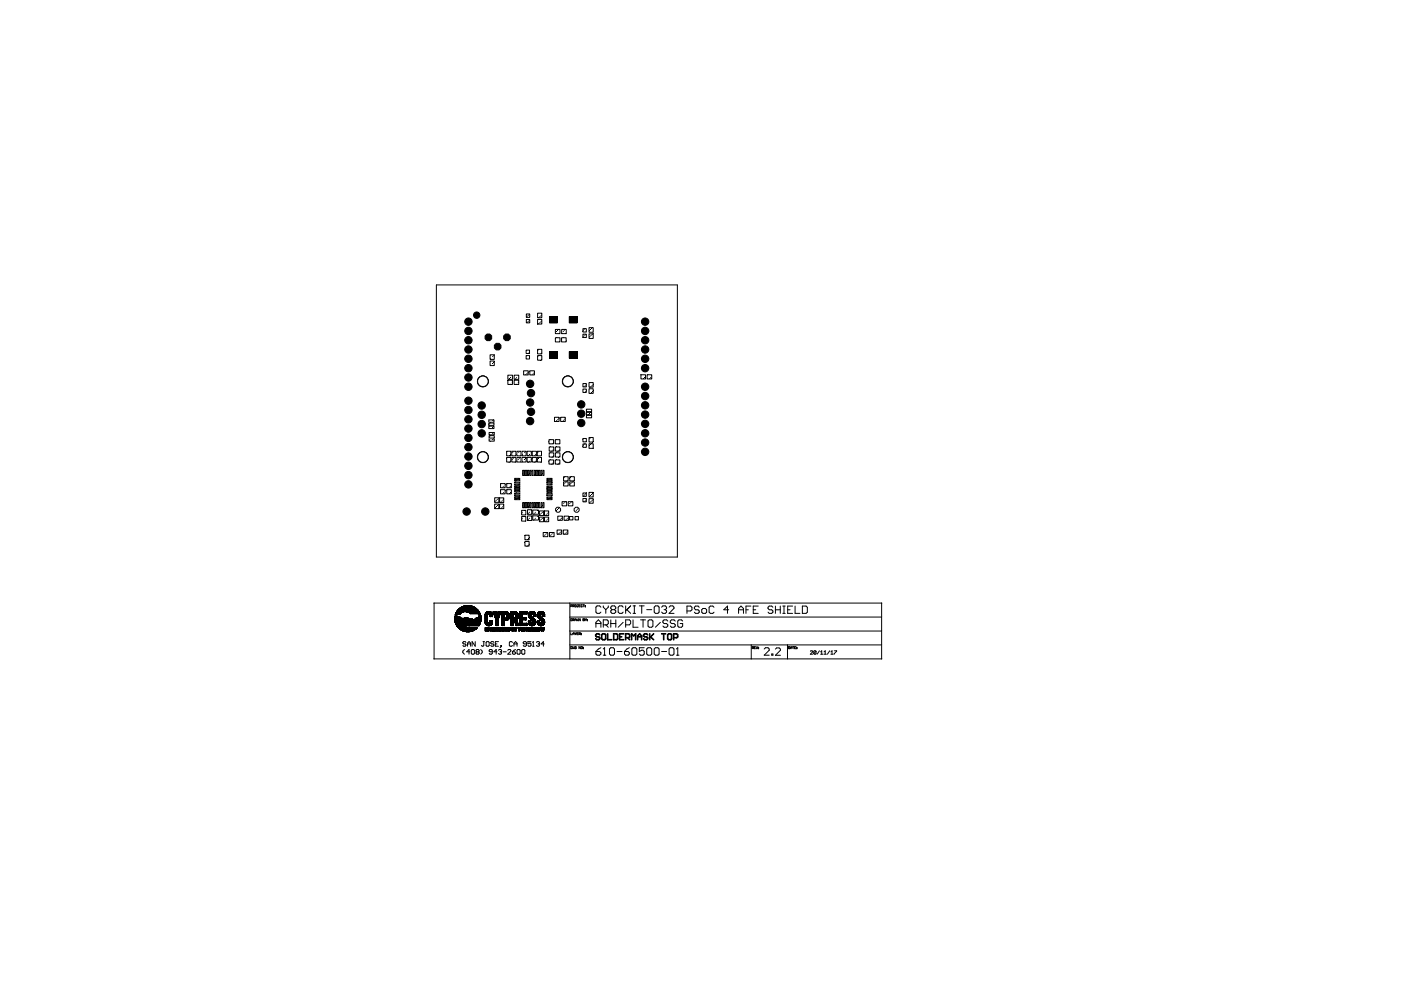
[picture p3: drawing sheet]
<svg xmlns="http://www.w3.org/2000/svg" width="297mm" height="210mm" viewBox="0 0 297 210" stroke-linecap="round" stroke-linejoin="round" font-family="sans-serif">
<g fill="#000" stroke="#000" stroke-width=".21">
<path d="M103.9 75.2h.9v1h-.9zM103.9 76.5h.9v1h-.9zM107.7 79.5h.9v.9h-.9zM109 79.5h1v.9h-1zM111 78.6h1v.9h-1zM111.5 75.4h.8v.7h-.8zM111.5 74.2h.8v.8h-.8zM111.6 67.7h.7v.8h-.7zM111.6 66.6h.7v.7h-.7zM112.3 78.6h1v.9h-1zM114 75.4h.9v1h-.9zM114 74.1h.9v.9h-.9z"/>
<path d="M114 67.7h.9v1h-.9zM114 66.4h.9v1h-.9zM116.5 67.1h1.7v1.4h-1.7zM116.5 74.6h1.7v1.3h-1.7zM117.8 69.8h.9v.9h-.9zM117.8 71.6h.9v.9h-.9zM119.1 71.6h.9v.9h-.9zM119.1 69.8h1v.9h-1zM120.7 67.1h1.6v1.4h-1.6zM120.7 74.6h1.6v1.3h-1.6zM123.6 70.8h.7v.8h-.7zM123.6 69.7h.7v.7h-.7z"/>
<path d="M124.9 70.8h.9v1h-.9zM124.9 69.5h.9v.9h-.9zM135.9 79.5h1v.8h-1zM137.2 79.5h1v.8h-1zM103.6 90.4h1.1v.5h-1.1zM103.6 89.7h1.1v.5h-1.1zM103.6 89h1.1v.5h-1.1zM103.7 93h1.1v.5h-1.1zM103.7 92.4h1.1v.5h-1.1zM103.7 91.7h1.1v.5h-1.1zM107.4 95.7h.9v.9h-.9zM107.4 97h.9v1h-.9z"/>
<path d="M107.7 80.6h.9v.9h-.9zM108.5 95.7h.9v.9h-.9zM108.5 97h.9v1h-.9zM109 80.6h1v.9h-1zM109.6 95.7h.9v.9h-.9zM109.6 97h.9v1h-.9zM110.7 95.7h.8v.9h-.8zM110.7 97h.8v1h-.8zM110.8 99.7h.3v1.1h-.3zM111.2 99.7h.3v1.1h-.3zM111.6 99.7h.2v1.1h-.2zM111.8 95.7h.8v.9h-.8z"/>
<path d="M111.8 97h.8v1h-.8zM112 99.7h.2v1.1h-.2zM112.4 99.7h.2v1.1h-.2zM112.8 99.7h.2v1.1h-.2zM112.8 97h.9v1h-.9zM112.8 95.7h.9v.9h-.9zM113.1 99.7h.3v1.1h-.3zM113.5 99.7h.3v1.1h-.3zM113.9 99.7h.3v1.1h-.3zM113.9 97h.9v1h-.9zM113.9 95.7h.9v.9h-.9zM114.3 99.7h.3v1.1h-.3z"/>
<path d="M114.7 99.7h.3v1.1h-.3zM115.1 99.7h.2v1.1h-.2zM116.4 97.5h1v.9h-1zM116.4 93.2h1v.9h-1zM116.4 96h1v.9h-1zM116.4 94.8h1v.9h-1zM117.6 88.5h.9v.9h-.9zM117.7 97.5h1v.9h-1zM117.7 93.2h1v.9h-1zM117.8 96h.9v.9h-.9zM117.8 94.8h.9v.9h-.9zM118.9 88.5h.9v.9h-.9z"/>
<path d="M123.6 94.1h.7v.7h-.7zM123.6 93h.7v.7h-.7zM123.6 82.5h.7v.7h-.7zM123.6 81.3h.7v.7h-.7zM124.3 88.1h1.1v.5h-1.1zM124.3 87.4h1.1v.5h-1.1zM124.3 86.8h1.1v.5h-1.1zM124.9 94.1h.9v1h-.9zM124.9 92.8h.9v.9h-.9zM124.9 82.4h.9v1h-.9zM124.9 81.1h.9v1h-.9zM104.9 105.5h.9v1h-.9z"/>
<path d="M104.9 106.9h.9v.9h-.9zM105.9 105.6h.9v.9h-.9zM105.9 106.9h.9v.9h-.9zM106.1 103.8h1v.9h-1zM106.1 102.5h1v.9h-1zM107.4 103.8h1v.9h-1zM107.4 102.5h1v.9h-1zM109.1 101.4h1.1v.3h-1.1zM109.1 101.8h1.1v.3h-1.1zM109.1 102.2h1.1v.2h-1.1zM109.1 102.6h1.1v.2h-1.1zM109.1 103h1.1v.2h-1.1z"/>
<path d="M109.1 103.4h1.1v.2h-1.1zM109.1 103.8h1.1v.2h-1.1zM109.1 104.1h1.1v.3h-1.1zM109.1 104.5h1.1v.3h-1.1zM109.1 104.9h1.1v.3h-1.1zM109.1 105.3h1.1v.3h-1.1zM109.1 105.7h1.1v.2h-1.1zM110.6 109.5h.9v1h-.9zM110.6 108.2h.9v1h-.9zM110.8 106.6h.3v1.1h-.3zM111.2 106.6h.3v1.1h-.3zM111.3 114.8h.9v1h-.9z"/>
<path d="M111.3 113.5h.9v.9h-.9zM111.6 106.6h.2v1.1h-.2zM111.8 108.1h.9v1h-.9zM111.8 109.4h.9v1h-.9zM112 106.6h.2v1.1h-.2zM112.4 106.6h.2v1.1h-.2zM112.8 106.6h.2v1.1h-.2zM112.9 108.1h1.3v.9h-1.3zM112.9 109.4h1.3v.9h-1.3zM113.1 106.6h.3v1.1h-.3zM113.5 106.6h.3v1.1h-.3zM113.9 106.6h.3v1.1h-.3z"/>
<path d="M114.3 106.6h.3v1.1h-.3zM114.4 108.3h.9v1h-.9zM114.4 109.6h.9v1h-.9zM114.7 106.6h.3v1.1h-.3zM115.1 106.6h.2v1.1h-.2zM115.2 112.9h.9v.9h-.9zM115.4 108.3h.9v1h-.9zM115.4 109.6h.9v1h-.9zM116 105.7h1.1v.2h-1.1zM116 105.3h1.1v.3h-1.1zM116 104.9h1.1v.3h-1.1zM116 104.5h1.1v.3h-1.1z"/>
<path d="M116 104.1h1.1v.3h-1.1zM116 103.8h1.1v.2h-1.1zM116 103.4h1.1v.2h-1.1zM116 103h1.1v.2h-1.1zM116 102.6h1.1v.2h-1.1zM116 102.2h1.1v.2h-1.1zM116 101.8h1.1v.3h-1.1zM116 101.4h1.1v.3h-1.1zM116.5 112.9h1v.9h-1zM118.1 112.4h1v.9h-1zM118.3 109.4h.9v.9h-.9zM119.2 106.4h.9v.9h-.9z"/>
<path d="M119.4 112.4h1v.9h-1zM119.5 101.1h1v.9h-1zM119.5 102.2h1v.8h-1zM119.6 109.4h1v.9h-1zM120.5 106.4h1v.9h-1zM120.8 109.5h.7v.7h-.7zM120.8 101.1h1v.9h-1zM120.8 102.2h1v.8h-1zM121.9 109.5h.7v.7h-.7zM123.6 104.5h.7v.7h-.7zM123.6 105.7h.7v.7h-.7zM124.9 104.4h.9v1h-.9z"/>
<path d="M124.9 105.7h.9v1h-.9zM126.2 135.4l.4 .3zM126.5 134.3l.1 .1-.3 .3zM126.3 134.5v.4zM126.4 134.4h.6zM126.4 135.6l.6 .1zM126.2 134.8l.4 .2zM126.9 134.4l.3 .2zM126.4 135h.6zM127.1 135.4h.1l-.3 .3zM126.9 135l.3 .2zM127.1 135.2h.1v.3z"/>
<path d="M127.8 134.3v.1l-.2 .3zM127.6 134.5v1zM127.7 134.4h.6zM127.5 135.4l.3 .3zM128.1 134.4l.4 .2zM127.7 135.6l.6 .1zM128.4 134.6h.1l-.1 .9zM128.4 135.4h.1l-.3 .3zM128.8 134.4h.1v1.3zM128.8 135.6l1 .1zM130 134.4h.8zM130 134.4h.2l-.1 1.3z"/>
<path d="M130.7 134.4l.3 .2zM130 135.6l.8 .1zM130.9 134.6h.1v.9zM130.9 135.4h.1l-.3 .3zM131.3 134.4h1zM131.3 134.4h.1v1.3zM131.3 135h.6zM131.3 135.6l1 .1zM132.6 134.4h.1v1.3zM132.6 135.2h.7zM132.6 134.4h.7zM133.2 135.2l.4-.2-.3 .3z"/>
<path d="M133.2 134.4l.4 .2zM133.4 134.6h.2l-.1 .5zM133 135.2l.6 .5zM133.9 134.4h.1l-.1 1.3zM133.9 134.4l.5 .4zM134.7 134.3l.1 .1-.5 .5zM134.7 134.4h.1v1.3zM135.1 134.8h.2l-.1 .9zM135.6 134.3l.1 .1-.5 .5zM135.1 135h1zM135.6 134.4l.5 .4zM136 134.8h.1v.9z"/>
<path d="M136.4 135.4l.3 .3zM136.4 134.6l.3-.2-.2 .3zM136.4 134.5l.1 .4zM136.6 134.4h.6zM136.6 135.6l.6 .1zM136.4 134.8l.3 .2zM137 134.4l.4 .2zM136.6 135h.6zM137 135.6l.4-.2-.3 .3zM137 135l.4 .2zM137.2 135.2h.2l-.1 .3zM137.7 134.4h.1v1.3z"/>
<path d="M137.7 135.2l.9-.8-.8 .9zM137.9 135l.7 .7zM140.7 134.4h.1l-.1 1.3zM140.2 134.4h1zM141.5 134.6l.3-.2-.2 .3zM141.5 134.6h.1v.9zM141.7 134.4h.6zM141.5 135.4l.3 .3zM142.1 134.4l.4 .2zM141.7 135.6l.6 .1zM142.3 134.6h.2l-.1 .9zM142.4 135.4h.1l-.3 .3z"/>
<path d="M142.8 134.4h.1v1.3zM142.8 135.2h.7zM142.8 134.4h.7zM143.4 135.2l.3-.2-.2 .3zM143.4 134.4l.3 .2zM143.6 134.6h.1v.5z"/>
<circle cx="103.5" cy="71.5" r=".76"/>
<circle cx="105.5" cy="73.5" r=".76"/>
<circle cx="107.5" cy="71.5" r=".76"/>
<circle cx="118.3" cy="108.1" r=".57"/>
<circle cx="122.3" cy="108.1" r=".57"/>
</g>
<g fill="#000" stroke="#000" stroke-width=".21">
<circle cx="99.3" cy="74.1" r=".78"/>
<circle cx="99.3" cy="76.1" r=".78"/>
<circle cx="99.3" cy="72.1" r=".78"/>
<circle cx="99.3" cy="78.1" r=".78"/>
<circle cx="99.3" cy="68.2" r=".78"/>
<circle cx="99.3" cy="70.2" r=".78"/>
<circle cx="101.1" cy="66.8" r=".68"/>
<circle cx="136.8" cy="70.2" r=".78"/>
<circle cx="136.8" cy="78.1" r=".78"/>
<circle cx="136.8" cy="76.1" r=".78"/>
<circle cx="136.8" cy="68.2" r=".78"/>
<circle cx="136.8" cy="74.1" r=".78"/>
<circle cx="136.8" cy="72.1" r=".78"/>
<circle cx="99.3" cy="85" r=".78"/>
<circle cx="99.3" cy="86.9" r=".78"/>
<circle cx="99.3" cy="80" r=".78"/>
<circle cx="99.3" cy="92.8" r=".78"/>
<circle cx="99.3" cy="88.9" r=".78"/>
<circle cx="99.3" cy="94.8" r=".78"/>
<circle cx="99.3" cy="96.8" r=".78"/>
<circle cx="99.3" cy="90.9" r=".78"/>
<circle cx="99.3" cy="98.8" r=".78"/>
<circle cx="99.3" cy="82" r=".78"/>
<circle cx="102.1" cy="89.9" r=".78"/>
<circle cx="102.1" cy="86" r=".78"/>
<circle cx="102.1" cy="87.9" r=".78"/>
<circle cx="102.1" cy="91.9" r=".78"/>
<circle cx="102.4" cy="80.9" r="1.16"/>
<circle cx="102.4" cy="96.9" r="1.16"/>
<circle cx="112.4" cy="85.3" r=".78"/>
<circle cx="112.4" cy="89.3" r=".78"/>
<circle cx="112.4" cy="81.4" r=".78"/>
<circle cx="112.6" cy="87.3" r=".78"/>
<circle cx="112.6" cy="83.4" r=".78"/>
<circle cx="120.4" cy="80.9" r="1.16"/>
<circle cx="120.4" cy="96.9" r="1.16"/>
<circle cx="123.2" cy="85.7" r=".78"/>
<circle cx="123.2" cy="87.7" r=".78"/>
<circle cx="123.2" cy="89.7" r=".78"/>
<circle cx="136.8" cy="89.9" r=".78"/>
<circle cx="136.8" cy="87.9" r=".78"/>
<circle cx="136.8" cy="95.8" r=".78"/>
<circle cx="136.8" cy="82" r=".78"/>
<circle cx="136.8" cy="85.9" r=".78"/>
<circle cx="136.8" cy="91.9" r=".78"/>
<circle cx="136.8" cy="93.8" r=".78"/>
<circle cx="136.8" cy="84" r=".78"/>
<circle cx="98.9" cy="108.5" r=".78"/>
<circle cx="99.3" cy="102.7" r=".78"/>
<circle cx="99.3" cy="100.7" r=".78"/>
<circle cx="102.9" cy="108.5" r=".78"/>
</g>
<g fill="none" stroke="#000" stroke-width=".21">
<path d="M92.5 60.4h51.1v57.7h-51.1z"/>
<circle cx="120.4" cy="96.9" r="1.12"/>
</g>
<circle cx="120.4" cy="96.9" r="1.12" fill="#fff" stroke="#000" stroke-width=".21"/>
<circle cx="120.4" cy="80.9" r="1.12" fill="none" stroke="#000" stroke-width=".21"/>
<circle cx="120.4" cy="80.9" r="1.12" fill="#fff" stroke="#000" stroke-width=".21"/>
<circle cx="102.4" cy="80.9" r="1.12" fill="none" stroke="#000" stroke-width=".21"/>
<circle cx="102.4" cy="80.9" r="1.12" fill="#fff" stroke="#000" stroke-width=".21"/>
<circle cx="102.4" cy="96.9" r="1.12" fill="none" stroke="#000" stroke-width=".21"/>
<circle cx="102.4" cy="96.9" r="1.12" fill="#fff" stroke="#000" stroke-width=".21"/>
<g fill="none" stroke="#000" stroke-width=".21">
<path d="M92 127.9h95l-.1 11.8h-94.9zM96.4 131.3h2.9M96.4 131.4l3 .1M96.4 131.2h2.4M96.4 131.1h2.4M96.4 131.1h2.8M96.4 131h1.3M96.4 131.1h.1M96.4 131h.1M96.4 131.6h3.1M96.4 130.8h1.1v.2M96.4 130.8h.1"/>
<path d="M96.4 131.6l.1 .2M96.4 130.8v.2M96.5 131.6h3.1M96.5 131.7h3.1M96.5 130.7h.5M96.5 131.7h.1M96.5 130.7v.1M96.5 131.7h3.2M96.5 131.8h3.2M96.5 131.8h.1M96.5 130.7l-.1 .1M96.5 131.7v.1"/>
<path d="M96.5 131.8v.1M96.5 131.9h3M96.5 130.4h.4M96.5 131.9l.1 .2M96.5 132h3M96.5 130.3h.4M96.5 130.3v.1M96.5 130.4h.1M96.6 132.1h2.8M96.6 130.2h1M96.6 132.1v.2M96.6 130.3h-.1"/>
<path d="M96.6 130.2v.1M96.6 130.2l-.1 .1M96.6 132.1l.1 .3M96.6 132.2h2.7M96.6 132.2h.1M96.6 130.2h.1M96.6 130.1h1v.2h-1M96.6 130.1h.6M96.6 130.1v.1M96.6 132.3h2.7M96.6 132.3l.1 .1M96.7 132.3h2.5"/>
<path d="M96.7 130h.5M96.7 130h.1M96.7 132.3v.1M96.7 130h-.1M96.7 132.4l.1 .1M96.7 132.4h2.5M96.7 132.4v.1M96.7 132.4h2.4M96.7 132.5h.1M96.8 129.8v.1M96.8 132.5h2.3M96.8 132.5v.1"/>
<path d="M96.8 129.8h1.3M96.8 132.6l.1 .2M96.8 129.8l-.2 .4M96.8 132.6h2.2M96.8 132.6l2.2 .1M96.8 129.7h4.8M96.8 129.7v.1M96.8 132.6l.3 .3M96.9 130.3v.1M96.9 129.7l-.1 .2M96.9 132.7h.1M96.9 132.7h1.8"/>
<path d="M96.9 129.6l-.1 .1M96.9 129.6h4.6M96.9 132.8h1.8M96.9 132.8h1.4M96.9 129.6v.1M96.9 132.8l1.4 .1M97 129.5h4.4M97 129.5h.1M97 129.5l-.1 .1M97 130.7l-.6 .1v.8M97 130.7v.1M97 132.9h.1"/>
<path d="M97 129.4h4.3M97 129.4v.1M97.1 129.3l-.2 .3M97.1 129.3h4.2M97.2 129.3h-.1M97.2 129.3l-.2 .1M97.2 130v.1M97.2 129.2h4M97.2 133.1h3.9l-.1 .1M97.3 129.2h3.8M97.3 133.2l3.9-.1h-4l.3 .3M97.3 133.2l.1 .1"/>
<path d="M97.3 133.2h3.7M97.4 133.3h3.6M97.4 129.1h3.6M97.4 129l-.2 .3M97.4 129h3.6M97.4 133.3l.2 .1M97.5 133.3h3.4l-.1 .1M97.5 129h3.4M97.5 130.9h-1M97.5 130.9h-1.1M97.5 133.4h.1M97.6 128.9l-.2 .1"/>
<path d="M97.6 128.9h3.2M97.6 133.4l.2 .2M97.6 128.9h.1M97.7 128.9h3M97.7 133.5h3M97.7 131v.1M97.8 129.9l-1.1 .1M97.8 133.6h.1M97.8 129.8v.2M97.8 133.6l.2 .1M97.8 130h-1.1M97.8 128.8h2.9"/>
<path d="M97.8 128.8h2.8M97.9 133.6h2.6M97.9 128.7l-.5 .3M97.9 128.7h2.6M97.9 128.7h.1M97.9 133.6l.1 .1M98 133.7h2.4M98 128.7h-.1M98 133.7l.3 .1M98 133.7h2.3M98 128.7h2.4M98.1 128.6l2.3 .1"/>
<path d="M98.1 133.7l.1 .1M98.1 128.6l-.2 .1M98.1 129.7l.1 .1-1.5 .1M98.1 128.6h.1M98.2 129.8h-1.4M98.2 133.8h.1M98.2 133.8h2M98.3 132.8v.1h-1.3M98.3 133.8h.1M98.4 128.5h1.7M98.4 128.5l-.4 .2M98.4 133.8l.2 .1"/>
<path d="M98.5 137.7l-.4 .3v.4l.4 .3M98.5 128.5l-.3 .1M98.5 128.5h-.1M98.6 131h.6M98.6 133.9h1.2M98.6 128.5h-.1M98.6 133.9h.1M98.7 133.9h.1M98.7 128.4h1M98.7 128.4l-.1 .1M98.7 132.7v.1M98.8 133.9h.8"/>
<path d="M98.8 136.2l-.5-.2-.2 .4 .5 .1 .2 .4-.2 .1-.5-.1M98.8 128.4l-.2 .1M98.8 131.1v.2M98.8 133.9h.1M99 132.6v.1M99 132.7h.1M99 133.9h.1M99 129.7v.1l2.7 .1M99 129.8l2.6 .1M99 129.7l2.6 .1M99 132.6h.1M99 128.4h.4"/>
<path d="M99 128.4h-.1M99 128.4h.1M99.1 132.5l-.1 .2M99.1 132.5l-2.3 .1M99.1 132.5h.1M99.1 137v-.6l.3-.4 .4 .4v.6M99.1 136.5h.7M99.2 131v.1M99.2 132.4l-.1 .1M99.2 132.4l-.2 .2M99.2 131h-.6v.1M99.2 131.3h.1"/>
<path d="M99.2 131.3l.5 .4M99.2 132.3v.1M99.2 131.3l.2 .2M99.2 131.3h-2.8v.1M99.2 132.3h.1M99.3 132.2h.1M99.3 132.2l-.1 .2M99.3 131.4h-2.9M99.4 131.4h.1M99.4 128.4h.2M99.4 133.9h.1M99.4 132.1h.1"/>
<path d="M99.4 128.4h.1M99.4 132.7h.1M99.4 132h.1M99.4 132l-.1 .2M99.4 131.5l.1 .1M99.5 131.5h-3.1l.1 .2M99.5 132.6h2M99.5 132.6l-.1 .1M99.5 132h-3M99.5 132h-.1M99.5 131.3h.7l-.4 .4zM99.5 132.5v.1"/>
<path d="M99.5 132.5h.1M99.5 131.3h.7M99.5 131.6h.1M99.5 131.9v.1M99.5 131.9h.1M99.6 131.6v.1M99.6 131.3h.5M99.6 131.9h-3.1M99.6 132.4h2.1M99.6 128.4h.1M99.6 131.7h.1M99.6 132.4h.1"/>
<path d="M99.6 128.4l.2 .1M99.6 131.4h.5M99.6 131.8h-3.1M99.6 138.2h-.6l.4-.5v1M99.6 131.8h.1M99.6 131.7v.1M99.7 131.7l-.1 .1M99.7 131.7l-.5 .7M99.7 131.4h.3M99.7 132.3h2M99.7 130l2.1 .1M99.7 130h2"/>
<path d="M99.7 132.3h.1M99.7 132.3l-.1 .1M99.7 133.9h.1M99.7 128.4l.1 .1M99.7 132.2v.1M99.7 132.2h.1M99.8 128.5h.1M99.8 131.6h.1M99.8 132.2h2M99.8 132.1l-.1 .1M99.8 132.1v.1M99.8 132.1h2"/>
<path d="M99.8 129.9h1.9M99.8 132.1h.1M99.8 129.8v.2M99.8 131.7h.1M99.8 133.9h-.5M99.9 132l-.5 .7M99.9 128.5h-1.5M99.9 128.5l.2 .1M99.9 137.9l.2-.2h.3l.2 .2v.6l-.2 .2h-.3l-.2-.2zM100 133.8l-.2 .1M100 128.5h.1M100 133.8h-.1"/>
<path d="M100 132v.1M100 131.5h-.3M100.1 128.5l.1 .1M100.1 132h-.1M100.1 131.9v.1M100.1 131.9h1.8M100.1 131.8v.1M100.1 131.8h.1M100.2 128.6h.1M100.2 128.6l.2 .1M100.2 131.8h.1M100.2 131.7l-.1 .1"/>
<path d="M100.2 131.7v.1M100.2 131.7l-.1 .3M100.2 131.7h.1M100.3 133.7l-2 .1M100.3 131.6l-.1 .1M100.3 133.7l-.3 .1M100.3 131.6h.1M100.3 131.6h1.7M100.4 131.5l-.1 .1M100.4 131.6l-.2 .1M100.4 133.7h-.1M100.4 131.5l1.5-.1v.3"/>
<path d="M100.4 128.7h.1M100.4 131.5h.1M100.4 131.4h1.6l-.1 .2M100.4 133.6v.1M100.4 131.4h.1M100.4 131.4v.1M100.4 128.7l.4 .2M100.5 131.4h.1M100.5 131.4h-.1M100.5 131.4l-.1 .2M100.5 128.7v.1M100.5 128.8h.2"/>
<path d="M100.6 133.6h-.2M100.6 133.5l-.3 .2M100.6 133.5l-2.8 .1M100.7 128.8l.6 .5M100.7 133.5h-.1M100.8 133.4l-3.2 .1M100.8 128.9h.1M100.8 136v1l-.7-1v1M100.8 131.2h.4M100.8 131.1h.4M100.8 133.4l-.1 .1M100.8 128.9l.1 .1"/>
<path d="M100.9 133.4h-3.4M100.9 129h.1M101 133.3h.1M101 129.1h.1M101 133.2l-.2 .2M101 131h1M101 133.2h.1M101.1 129.1l.1 .2M101.1 129.1h-3.8l-.1 .2M101.1 138.2l-.2-.2 .2-.3 .5 .2-.2 .3M101.1 138.2l-.2 .2 .2 .3 .5-.2-.2-.3M101.1 138.2h.3"/>
<path d="M101.2 129.3l.1 .1M101.2 129.3h-4M101.3 129.3l.2 .3M101.3 129.4l.1 .1M101.4 129.5h.1M101.4 130.1v.2h.4M101.4 130.2h.4M101.4 129.5l.1 .1M101.5 129.6l.1 .2M101.5 129.6h.1M101.5 129.6v.1M101.5 130.9h.4"/>
<path d="M101.5 130.9h.5M101.5 132.7h.1M101.5 129.7h-4.6M101.5 129.7l.1 .1M101.6 132.6l-2.1 .1M101.6 132.6h.1M101.6 129.8v.1M101.6 132.6l-.1 .1M101.6 132.5v.1M101.6 132.5h-2.1M101.6 132.5l-2.1 .1M101.6 129.9h.1"/>
<path d="M101.6 132.4l.1 .1M101.6 129.9l.1 .1M101.7 132.4l-2.2 .1M101.7 129.9v.1M101.7 132.4h-.1M101.7 132.4h.1M101.7 130.7l.3 .1M101.7 130.7h.2M101.7 130v.1M101.7 130.7v.1M101.7 130h-2v.1h2.1M101.7 132.3v.1"/>
<path d="M101.7 130h.1M101.7 130l.1 .2M101.7 132.3l-2.1 .1M101.7 132.2v.1M101.7 132.3l-.2 .3M101.7 130.1l.1 .1M101.7 130.1h.1M101.7 132.2h.1M101.8 132.2h-2.1M101.8 132.2h-.1M101.8 132.1h-2M101.8 130.2v.1"/>
<path d="M101.8 132.1l-.1 .1M101.8 132.1l-.1 .2M101.8 132h.1M101.8 132v.1M101.9 132h-1.9M101.9 132l-2.1 .1M101.9 131.9h.1M101.9 131.9l-1.9 .1M101.9 130.5l-.3 .1M101.9 130.5v.2M101.9 131.8h.1M101.9 131.7h-1.7"/>
<path d="M101.9 131.8h-1.8M101.9 130.6v.1M101.9 131.7v.3M101.9 131.7l-.1 .4M101.9 131.8h-1.7M101.9 130.6l-.3-.1v.2l.3-.1M101.9 130.7v.2M101.9 131.7h.1M101.9 130.6v.3M101.9 131.6v.1M101.9 137.7l.3 .3v.4l-.3 .3M101.9 131.5h-1.5"/>
<path d="M101.9 131.6h-1.6M101.9 130.9l.1 .1M102 131v.1h-1.2v.2h.5l-.1-.2M102 130.8h-.5v.2M102 131h-1v.1M102.4 136h.3M102.6 136v.9l-.2 .1-.3-.1M102.9 131.3h.4M102.9 131.4h.4M102.9 131.5h.4M102.9 131.6h.4M102.9 131.7h.4"/>
<path d="M102.9 131.8h.4M102.9 131.9h.4M102.9 131.9h.5M102.9 132l.5 .1M102.9 131.2h.4M102.9 131.1h.4M102.9 131h.4M102.9 130.9h.4M102.9 130.8h.4M102.9 130.7h.4M102.9 130.6h.4M102.9 130.5h.4"/>
<path d="M102.9 130.4h.4M102.9 130.4h.5M102.9 132h.1M102.9 133.2h.1M102.9 133.3h.1M102.9 133.3l.4 .1M102.9 133.5h.1M102.9 133.6h.1M102.9 133.2h.5v-.1h-.5v.7h.5v-.2h-.5M102.9 133.7h.5M102.9 133.1h.5M102.9 132.1l.6 .1"/>
<path d="M102.9 130.2h.5M102.9 130.2h1.5M102.9 133.4h.4M102.9 133.5h.4M102.9 130.2v1.9M102.9 132.1v.1M102.9 130.3h.1M102.9 132.1l.1 .2M102.9 132.2h1.5M102.9 130.2v.1h.5M102.9 130.2h.1M102.9 132.2h.1"/>
<path d="M102.9 130.1h1.5M102.9 132.2l.1 .1M103 130.1l-.1 .1M103 132.3v.1M103 132.3h1.3M103 130h1.3M103 130l1.2-.1 .1 .2M103 132.3l.2 .3M103 130v.1M103 132.4h1.2M103 133.2v.2l.3 .1M103 133.5v.1"/>
<path d="M103.1 132.4h1.1M103.1 129.9h1.1M103.2 129.8h.9l.2 .3M103.2 132.5h.9M103.2 129.8h.9M103.2 136l.5 .2v.7l-.2 .1-.4-.1v-.7zM103.2 129.8l-.2 .2M103.3 132.6l.2 .1M103.3 129.8h-.1M103.3 129.8l-.2 .1M103.3 132.6h.7M103.3 132h.1"/>
<path d="M103.3 132l.2 .2M103.3 130.4h.1M103.4 132h-.5v.1M103.4 130.2v1.9M103.4 130.3h-.5M103.4 130.2h.1M103.4 130.3h-.1M103.4 130.2v.1M103.4 130.2l-.1 .1M103.5 132.6h.3M103.5 129.7h-.1M103.5 132.1v.1"/>
<path d="M103.5 130.2h-.1M103.5 132.2h.1M103.5 130.2h.1M103.5 133.2l.2 .1M103.5 133.3h.3M103.5 133.5h.2M103.5 133.6h.2M103.5 133.1l.3 .4 .3-.4 .1 .7h-.2v-.4l-.1 .2-.2-.2v.4h-.2zM103.5 133.7h.2M103.5 133.2h.2M103.5 133.1h.2M103.5 133.4h.6"/>
<path d="M103.5 133.5h.6M103.5 129.7l-.2 .1M103.6 130.1l-.1 .1M103.7 133.4l.1 .2M103.7 130.1v.1M103.7 133.5h.2M103.7 133.6h.2M103.7 129.7h.2M103.8 130.2l.1 .1M103.8 132.2h.1M103.8 130.2h.1M103.8 132.6l-.2 .1"/>
<path d="M103.8 129.7h.1M103.8 132.1v.1M103.9 133.4h.2M103.9 129.7l.2 .1M103.9 133.3h.2M103.9 130.3h.5M103.9 129.7l-.6 .1M103.9 132.1h.1M103.9 129.7l.1 .1M103.9 130.3h.1M103.9 132v.1M103.9 132.6h.1"/>
<path d="M103.9 131.6h.5v.4M103.9 131.7h.5M103.9 131.8h.5M103.9 131.9h.5M103.9 132h.5M103.9 130.3v.4h.5M103.9 130.6h.5M103.9 130.5h.5M103.9 130.4h.5M103.9 130.4h.1M103.9 132h.1M103.9 132l-.1 .2"/>
<path d="M103.9 132.6h-.1M103.9 133.2h.2M103.9 131.6v.4M103.9 131.6h.1M103.9 131.6l.1 .1M104 133.2h.1M104 130.7h.1M104 133.5h.1M104 133.6h.1M104 133.7h.1M104 129.8l.1 .1M104 132.6h-.1"/>
<path d="M104.1 132.5l-.2 .1M104.1 132.5h-.9l.1 .1M104.1 132.5l-.1 .1M104.3 132.4l-.2 .1M104.3 132.3v.1M104.3 130l-1.4 .1M104.3 132.3h-1.3M104.3 130.1l.1 .3h-.5M104.3 130.1h.1M104.3 130.1l.1 .1M104.3 132.2v.1M104.4 133.2h.1"/>
<path d="M104.4 133.3h.1M104.4 133.3h.4M104.4 133.5h.1M104.4 133.6h.1M104.4 133.6h.5M104.4 133.7h.5M104.4 133.2h.5M104.4 133.1l.4 .1v.2h-.4M104.4 133.7h.4M104.4 131.6l-.5 .1M104.4 133.5h.4M104.4 130.2v.1"/>
<path d="M104.4 130.2h.1M104.4 138.2h-.5l-.2-.2 .2-.3 .5 .2v.6l-.2 .2-.5-.2M104.4 130.7h.1M104.4 131.6h.1M104.4 132.1l-.1 .1M104.4 132.1l-.1 .3M104.4 131.9h-.5M104.4 132.1h-.5M104.4 132.1l-.6 .1M104.4 130.2l-.5 .1M104.4 132v.1M104.4 130.3v.4"/>
<path d="M104.4 132l-.5 .1M104.4 130.7h-.4M104.5 133.2v.6M104.6 129.8l.5 1.5h.5M104.6 129.7v.2h.6v.1M104.6 129.8h.5M104.6 129.7h.5M104.6 133.2h.1M104.6 133.5l.1 .1M104.6 129.7h.1M104.6 133.2h.3M104.6 133.5h.3"/>
<path d="M104.6 133.3v.1M104.6 133.5h.1M104.7 129.9l.5 .1M104.7 133.2l-.1 .1M104.7 133.1h.1M104.7 133.5h.1M104.7 129.9v.1M104.7 130h.5M104.7 133.1l.2 .2M104.7 133.6h.1M104.7 133.2l-.1 .2M104.7 133.5v.1"/>
<path d="M104.7 130v.1M104.7 130h.5l.1 .3h-.5v-.1M104.7 136.2l-.2-.2h-.3l-.2 .4 .2 .1h.3l.2 .4-.2 .1-.5-.1M104.7 130l.1 .2M104.7 130.1l.1 .1M104.7 130.2h.6M104.7 130.1h.5M104.8 133.4v.2h-.1M104.8 133.4h.1M104.8 133.7l-.1 .1M104.8 133.8h.1M104.8 133.7v.1"/>
<path d="M104.8 130.3l.5 .1M104.8 133.4v.1M104.8 133.2l-.4-.1v.7h.3M104.8 133.7h.1M104.8 133.2h.1M104.8 130.4h.5M104.8 133.3v.1M104.8 133.5v.2M104.8 133.2v.1M104.8 130.4l.1 .2h1M104.8 130.4l.5 .1M104.8 133.3h.1"/>
<path d="M104.8 133.6h.1M104.8 133.6v.1M104.9 133.3h-.2M104.9 130.4l-.1-.1 .1 .2h1M104.9 130.5h1l-.1 .2M104.9 130.5v.1M104.9 130.6h1M104.9 130.7h.1M104.9 130.6l.1 .2M104.9 130.7h.9M105 130.8l.8 .1M105 130.8h.8"/>
<path d="M105 130.8v.2M105 133.2h.2M105 133.3h.2M105 133.3l.5 .1M105 133.5h.2M105 133.6h.2M105 133.2h.5v-.1h-.5v.7h.5v-.2h-.5M105 133.7h.5M105 133.1h.5M105 130.9h.8M105 133.4h.4M105 130.9h.1"/>
<path d="M105 131h.7M105 131h.1M105 136.5h.4M105.1 131l.6 .1M105.1 129.8l.3 .8M105.1 131.1h.1M105.1 131.1v.1M105.1 131.2h.6M105.1 129.8h-.5l.1 .2M105.1 129.8h.1M105.1 129.7v.2M105.1 131.1v1.5"/>
<path d="M105.1 131.2l.1 .1M105.1 131.3h.5M105.1 131.4h.5M105.1 131.5h.5M105.1 131.6h.5M105.1 131.7h.5M105.1 131.8h.5M105.1 131.9h.5M105.1 132h.5M105.1 132.1h.5M105.1 132.2h.5M105.1 132.3h.5"/>
<path d="M105.1 132.4h.5M105.1 132.5h.5M105.1 132.6h.5M105.1 132.6l.1 .1M105.2 132.6h.4M105.2 133.2v.2h.2M105.2 133.5v.1M105.2 130h.1M105.2 130.2h-.4M105.3 130.4v.1M105.3 130.5l.1 .1M105.3 130.5v.1"/>
<path d="M105.4 138.2h-.7l.5-.5v1M105.4 130.5v.1M105.4 130.4h.5M105.4 133.4l.1 .1h-.5M105.4 130.5h.1M105.5 130.4l-.1 .2M105.5 130.4h.1M105.5 130.4h-.1M105.5 130.3h.5M105.5 130.3h.1M105.5 130.3v.1M105.5 130.2h.5"/>
<path d="M105.5 130.2v.1M105.5 130.2h.1M105.5 130.1h.1M105.6 130h.1M105.6 129.9v.1M105.6 131.3v1.4M105.6 129.9h.1M105.6 131.3h.1M105.6 133.2h.2M105.6 133.3h.2M105.6 133.5h.2M105.6 133.6h.2"/>
<path d="M105.6 133.2h.6M105.6 133.1l.5 .1M105.6 129.8h.6M105.6 133.4h.2M105.6 131.2v.1M105.7 129.7l-.1 .2M105.7 131.1h.1M105.7 131.1l-.1 .1M105.7 129.8l-.3 .8M105.7 129.7h.5M105.7 137.9l.5-.2 .1 .2-.1 .3M105.7 136h-.7v1h.7"/>
<path d="M105.7 129.7l-.1 .1M105.7 131l-.6 .1M105.7 129.7h.1M105.7 129.7v.1M105.7 131h-.6M105.7 130.9v.1M105.7 131h.1M105.7 130.9h.1M105.8 130.8v.1M105.8 130.8l-.1 .2M105.8 133.1v.5M105.8 130.8l-.1 .1"/>
<path d="M105.8 130.8h.1M105.8 130.7v.1M105.8 130.6l.1 .1M105.9 130.6h-.1M105.9 130.4v.1M105.9 133.2h.1M105.9 130.4h-.5M105.9 133.6v.1M105.9 130.4h.1M105.9 133.2l.1 .4M105.9 133.1h.1M105.9 133.2l.1 .1"/>
<path d="M105.9 133.8h.1M105.9 130.3v.1M105.9 130.3h.1M106 133.1l.2 .2M106 130.3h.1M106 130.3h-.5M106 130.2l-.1 .1M106 133.8h.1M106 133.6h-.1M106 133.3h.2M106 133.4h.2M106 133.1h.1"/>
<path d="M106 133.6h.1M106 130.2v.1M106 130.2h.1M106 133.7v.1M106 138.2h.2M106 133.7l-.1 .1M106 133.1l.1 .1M106 130.1v.1M106.1 130l-.6 .1M106.1 130h.1M106.1 133.2l-.5-.1v.7h.4M106.1 133.7l-.5 .1"/>
<path d="M106.1 130h-.5l-.1 .2M106.1 129.9v.1M106.1 129.9v.1l-.6 .1M106.1 129.9l-.5 .1M106.1 133.7l-.1 .1M106.1 133.2l.1 .1M106.1 129.8v.1M106.1 133.6l-.2 .1M106.1 133.6h-.5M106.1 133.7h-.5M106.1 129.8h-.5M106.1 133.7h.1"/>
<path d="M106.1 133.5v.2M106.2 133.2h-.2l.2 .1M106.2 133.5h-.2M106.2 129.7v.1M106.2 133.3v.2M106.2 129.7l-.6 1.6M106.2 133.5l-.1 .1M106.2 133.5l-.2 .1M106.2 129.8l-.1 .1h-.5M106.2 129.7l-.6 .1M106.2 136.9h.1v.1h-.1zM106.2 138.2l.1 .2-.1 .3-.5-.2"/>
<path d="M106.3 133.2h.1M106.3 133.3h.1M106.3 133.5h.1M106.3 133.6h.1M106.3 133.6h.5M106.3 133.2h.5M106.3 133.1l.5 .1M106.3 133.4h.1M106.3 137l-.3 .4M106.4 131.4h1.3h-1.3M106.4 131.5h1.1M106.4 131.6h.9"/>
<path d="M106.4 131.7h.5M106.4 131.8h.5M106.4 131.9h.5M106.4 132h.5M106.4 132.1h.5M106.4 132.2h.5M106.4 132.3h.5M106.4 132.4h.5M106.4 132.5h.5M106.4 132.6h.5M106.4 129.7v2.9h.5M106.4 131.2h1.4"/>
<path d="M106.4 131.2h1.5M106.4 131.1h1.5M106.4 131l.6 .1M106.4 131h.5M106.4 130.9h.5M106.4 130.8h.5M106.4 130.7h.5M106.4 130.6h.5M106.4 130.5h.5M106.4 130.4h.5M106.4 130.3h.5M106.4 130.2h.5"/>
<path d="M106.4 130.1h1.5M106.4 130l1.5 .1M106.4 130h1.5M106.4 129.9l1.5 .2M106.4 129.9h1.4M106.4 129.8l1.3 .1M106.4 129.8h1.3l.2 .2M106.4 129.7l1.1 .1M106.4 133.1v.5M106.4 132.6l.1 .1M106.4 132.6h.1M106.5 132.6h.1"/>
<path d="M106.6 133.2h.1M106.6 133.2l.2 .1M106.6 133.2l.1 .4M106.6 133.1h.1M106.6 133.8h.1M106.6 133.2h.2M106.6 133.6h.2M106.6 133.1l.2 .1M106.7 133.6l-.1 .1M106.7 133.6h.1M106.7 133.5h.1M106.7 133.4h.1"/>
<path d="M106.7 133.5v.1M106.7 133.1v.1M106.7 138.2h.6M106.7 133.7l-.1 .1M106.7 133.1l.1 .1M106.7 133.7v.1M106.7 133.1h-.4v.7h.4M106.7 133.7l-.4 .1M106.8 133.2h.1M106.8 133.6v.1M106.8 133.2v.5M106.8 133.7h-.5"/>
<path d="M106.8 133.6h.1M106.8 133.5v.2M106.9 132.6h.1M106.9 131.6h-.5M106.9 130.2h.1M106.9 131.1h.1M106.9 131.6h.1M106.9 130.2v2.4M107 133.2h.1M107 133.3h.1M107 133.3l.4 .1M107 133.5h.1"/>
<path d="M107 133.6h.1M107 133.2h.4l.1-.1h-.5v.7h.4l.1-.2h-.5M107 133.7h.4M107 133.1h.4M107 133.4h.4M107 133.5h.4M107.1 133.2v.2l.3 .1M107.1 133.5v.1M107.3 130.2h.1M107.3 130.2l.2 .2M107.3 131.1h.1M107.4 131.5l-.1 .1"/>
<path d="M107.4 130.2h.6M107.4 131h.1M107.4 131l-.1 .1M107.4 130.3h.6M107.5 131l.5-.1-.1 .1M107.5 130.3h.1M107.5 131h-.1M107.5 130.3v.1M107.5 131.5l-.2 .1M107.5 130.3h.4M107.5 130.3v.7M107.5 129.8h.1"/>
<path d="M107.5 130.7h.4M107.5 130.6h.4M107.5 130.5h.4M107.5 130.4h.4M107.5 130.4h.1M107.5 131.5h.1M107.6 129.8h.1M107.6 129.8l.1 .1M107.6 133.2h.2M107.6 133.3h.2M107.6 133.5h.2M107.6 133.6h.2"/>
<path d="M107.6 133.6h.5M107.6 133.7h.5M107.6 133.1h.5M107.6 133.4h.2M107.7 137.9l.1-.2h.4l.1 .2-.6 .8h.6M107.7 131.4l-.2 .1M107.8 131.3h-1.4M107.8 133.1v.5M107.8 131.2v.1M107.9 131.2l-1.5 .1M107.9 130.1h.1M107.9 133.6v.1"/>
<path d="M107.9 133.2l.1 .1M107.9 133.2h.1M107.9 130.1v.1M107.9 131.1v.1M107.9 131.1l-.5 .4M107.9 133.8h.1M107.9 133.1h.1M107.9 131.1h.1M107.9 130.1v.2M107.9 131v.1M107.9 131l-.6 .1M107.9 130.8l-.4 .1"/>
<path d="M107.9 130.3l.1 .1h-.5M107.9 130.2h-1.5M107.9 130.2v.8M107.9 133.2v.4M107.9 131h.1M108 133.3h.1M108 133.5l.1 .1M108 131h-.6M108 130.9l-.6 .1M108 133.3v.1M108 133.3h.1v.3M108 133.4h.1"/>
<path d="M108 133.8h.1M108 133.5v.1M108 133.7l-.1 .1M108 133.1l.1 .1h-.5M108 133.7h.1M108 133.7v.1M108.1 133.1h-.5v.7l.4-.1M108.1 133.7h.1M108.1 133.1v.2M108.1 133.2v.1M108.1 133.7h-.1M108.1 133.7l-.5 .1"/>
<path d="M108.1 133.6v.1M108.1 133.5h-.1M108.1 133.3h.1M108.1 133.6h.1M108.1 133.6h-.1M108.3 131.3h1.3M108.3 131.4h1.3v.2M108.3 131.4h1.3M108.3 131.6h.5M108.3 131.7h.5M108.3 131.8h.5M108.3 131.9h.5"/>
<path d="M108.3 132h.5M108.3 132.1h.5M108.3 132.2h.5M108.3 132.3h.5M108.3 132.4h.5M108.3 132.5h.5M108.3 132.6h.5M108.3 131.2h1.4M108.3 131.1h1.5M108.3 131h1.5M108.3 131h.5M108.3 130.9h.5"/>
<path d="M108.3 130.8h.5M108.3 130.7h.5M108.3 130.6h.5M108.3 130.5h.5M108.3 130.4h.5M108.3 130.3h.5M108.3 130.2h.5M108.3 130.1h1.5M108.3 130l1.5 .1M108.3 130h1.4M108.3 129.9l1.5 .2M108.3 129.9l1.4 .1"/>
<path d="M108.3 129.8l1.3 .1M108.3 129.8h1.2M108.4 129.7l1.1 .1M108.4 132.6v.1M108.6 133.2h.1M108.6 133.3h.1M108.6 133.5h.1M108.6 133.6h.1M108.6 133.7h.1M108.6 133.1h.1M108.6 133.1h.1v.7h-.1zM108.6 133.4h.1"/>
<path d="M108.6 136.2l-.1-.2-.5 .2v.7l.2 .1 .4-.1M108.6 138.2h.5l.2 .3-.5 .2-.2-.2zM108.8 131h.1M108.8 132.6h.1M108.8 131.5h-.5M108.8 131.4v1.2h-.4M108.8 130.2v.8M108.8 130.2h.1M108.8 130.2v2.5M108.8 131.4v.1M108.9 133.2l.2 .1M108.9 133.3h.3"/>
<path d="M108.9 133.5h.1M108.9 133.6h.1M108.9 133.7h.1M108.9 133.2h.2M108.9 133.1l.2 .1M108.9 133.1l.4 .4v-.4h.2l-.1 .7-.4-.5v.5h-.1zM108.9 133.4h.5M109 137v-.6l.3-.4 .3 .4v.6M109 136.5h.6M109.1 131.4v.1M109.1 131.5h.5M109.1 131.5h.1"/>
<path d="M109.1 133.5h.3M109.1 131.5l.3 .9M109.1 131.6l.1 .1h.4M109.1 131.5l.1 .2M109.1 131.5v.1M109.2 131.7h.5M109.2 131.7v.1M109.2 130.2h.1M109.2 133.6h.2M109.2 131.8h.5M109.2 131h.1M109.2 131.9h.5"/>
<path d="M109.2 131.9l.1 .2 .4-.1M109.2 133.7h.2M109.2 130.2l.2 .1M109.3 133.7h.1M109.3 132.1l.5 .1M109.3 131h.1M109.3 130.2h.1M109.3 129.7l.2 .1M109.3 131h-.1M109.3 133.2h.1M109.3 133.3h.1M109.3 133.1h.1"/>
<path d="M109.3 132.2h.5h-.5M109.3 129.7h.1M109.3 132.3h.5M109.3 130.2h.6M109.3 129.7h-1v2.9M109.3 137.7l-.7 .5M109.3 130.9h.5v.1M109.3 130.2l.1 .1M109.3 132.4h.5v.1M109.3 132.4l.6 .1M109.3 130.3h.6M109.3 130.3l.1 .6"/>
<path d="M109.3 130.9h.1M109.4 130.9h.1M109.4 130.9l-.1 .1M109.4 132.5v.1M109.4 130.3h.1M109.4 132.5h.5M109.4 130.3l.5 .1M109.4 132.6h.1M109.4 130.9h-.1M109.4 132.6h.5M109.4 130.7h.5M109.4 130.6h.5"/>
<path d="M109.4 130.5h.5M109.4 130.4h.5M109.4 129.8h.1M109.4 133.1v.7M109.4 132.6v.1M109.5 129.8l.3 .3M109.5 129.8h.1M109.5 129.8l.1 .1M109.5 131.4l.1 .1M109.6 131.5l-.5 .1M109.6 129.8v.1M109.6 131.6v.1"/>
<path d="M109.6 131.6l.3 1M109.6 131.3h-.1M109.6 131.7v-.1h-.5l.1 .3M109.6 131.3v.3M109.6 131.7v.1M109.6 131.8l.1 .1M109.6 131.2v.1M109.7 131.2h.1M109.7 131.9h.1M109.7 131.9v.1M109.7 131.2l-.1 .1M109.7 131.9h-.5l.5 .1"/>
<path d="M109.7 132v.2M109.7 131.1h.1M109.7 132.1l-.5-.1 .1 .3M109.7 130l.1 .2M109.7 132.2l.1 .2M109.7 131.1v.1M109.7 130.1l.2 .2M109.8 131.1h.1M109.8 130.1v.1M109.8 132.3h-.5l.1 .2h.5M109.8 132.4l.1 .1M109.8 131l-.1 .1"/>
<path d="M109.8 137.7h.3l.2 .2v.6l-.2 .2h-.3l-.2-.2v-.6zM109.8 131v.1M109.8 131h.1M109.8 130.2l.1 .2M109.8 131l-.1 .2M109.8 130.9l-.6 .1M109.8 130.2h-1.5M109.8 130.9v.1M109.9 133.1h.4l.1 .1h-.5zM109.9 133.1h.4M109.9 132.6h.1M109.9 132.6l-.1 .1"/>
<path d="M109.9 130.3v.6M109.9 130.9h-.1M109.9 130.9h-.5M109.9 130.8h-.5l.5 .1M110 133.2h.2M110 133.3h.2M110 133.5h.2M110 133.6h.2M110 133.7h.2M110 133.2v.6h.2v-.6M110 133.4h.2M110.2 129.7l.1 .1"/>
<path d="M110.2 131.3h1.3M110.2 131.3l1.3 .1M110.2 131.4h.5M110.2 131.5h.5M110.2 131.6h.5M110.2 131.7h.5M110.2 131.8h.5M110.2 131.9h.5M110.2 132h.5M110.2 132.1h.5M110.2 132.1l1.5 .1v.4M110.2 132.2h1.5"/>
<path d="M110.2 132.3h1.5M110.2 132.4h1.5M110.2 132.5h1.5M110.2 131.2h1.3M110.2 131.1h1.3M110.2 131h1.3M110.2 130.9h.5M110.2 130.8h.5M110.2 130.7h.5M110.2 130.6h.5M110.2 130.5h.5M110.2 130.4h.5"/>
<path d="M110.2 130.3h.5M110.2 130.1h1.5M110.2 130h1.5M110.2 129.9h1.5M110.2 129.8h1.5M110.2 129.7h1.5M110.2 129.7h1.5v.5M110.2 130.9h1.3M110.3 129.7h.1M110.3 129.7v3M110.3 129.7h-.1M110.5 133.3h.1"/>
<path d="M110.5 133.6h.1M110.5 133.6h.5M110.5 133.6l.2 .2M110.5 133.4h.1M110.5 133.5h.1M110.5 133.2h.5M110.5 133.2v.1M110.5 133.7h.1M110.5 133.2h.4M110.6 133.1v.1M110.6 133.1l-.1 .1M110.6 133.1h.3"/>
<path d="M110.6 133.1h.1M110.6 133.7v.1M110.6 133.3h-.1M110.6 133.6l.1 .1M110.6 133.2v.4M110.6 133.8h.1M110.6 133.2l-.1 .1v.3M110.6 133.6l-.1-.1v.2M110.6 133.8h.2M110.7 133.2h-.1M110.7 133.2h.1M110.7 133.1h.1"/>
<path d="M110.7 133.2l.2 .1M110.7 133.1h-.1M110.7 130.2h-.5M110.7 132.1v.1M110.7 130.2v.7M110.7 131.4v.8M110.7 131.4h.1M110.7 133.6v.1M110.7 130.2h.1M110.8 133.6v.1M110.8 133.8h.1M110.8 133.2h.1"/>
<path d="M110.8 137.7l.5 .2v.6l-.2 .2-.5-.2v-.6zM110.8 133.6l-.1 .1M110.8 133.2l.2 .1M110.8 133.2v.4M110.8 133.6h.1M110.8 133.3h.2M110.8 133.1l.2 .1M110.8 133.1h.1M110.8 133.4h.2M110.8 133.5h.2M110.9 133.7l-.1 .1M110.9 133.7h-.3"/>
<path d="M111 133.2h-.2M111 133.6l-.5 .1M111 133.6h.1M111 133.6l-.1 .1M111 133.2v.1M111 133.3v.1M111 133.3v.3M111 133.5l-.2 .1M111.1 133.1h.2l.2 .4 .3-.4v.7h-.1v-.4l-.3 .2-.1-.2v.4h-.1zM111.2 133.2l.2 .1M111.2 133.3h.2M111.2 133.5h.1"/>
<path d="M111.2 133.6h.1M111.2 133.7h.1M111.2 133.2h.2M111.2 133.1h.1M111.2 133.4h.6M111.2 133.5h.6M111.5 131h.1M111.5 131.4h-1.3M111.5 131.4h.1M111.5 133.4h.3M111.5 131v.4M111.5 133.3h.3"/>
<path d="M111.5 133.6h-.1M111.6 133.5h-.2M111.6 133.2h.2M111.6 136.5h-.5l-.2-.1 .2-.4h.3l.2 .2v.7l-.2 .1-.5-.1M111.7 133.5h.1M111.7 133.6h.1M111.7 133.7h.1M111.7 132.2h.1M111.7 129.7h.1M111.7 130.2h.1M111.7 132.6h.1M111.7 130.2h-1.5"/>
<path d="M111.7 132.6v.1M111.7 130.1v.1M111.7 132.6h-1.5h1.5M112 133.3h.1M112 133.4h.1M112 133.5h.1M112 133.6h.5M112 133.2v.1M112 133.2v.4M112 133.6v.1M112 133.7h.4M112 133.7l.1 .1"/>
<path d="M112 133.2h.1M112 131.8h.5M112 131.9h.5M112 130.4h.5M112 130.5l.1 .1M112 132l.1 .2M112 133.1v.1M112.1 133.1l.3 .1M112.1 131.7h.1M112.1 133.7l.2 .1M112.1 131.7h.4M112.1 132l.5 .1"/>
<path d="M112.1 132.1l.6 .1M112.1 130.6h.5M112.1 130.3h.5M112.1 133.1h.1M112.1 131.7v.5M112.1 130.4h-.1M112.1 130.3l-.1 .1M112.1 130.6l.5 .1M112.1 130.2v.3h.4h-.5M112.1 132.2h.1M112.1 133.7v.1M112.1 131.7h-.1"/>
<path d="M112.1 130.6v.2M112.1 130.2v.1M112.1 132.2h1.4M112.1 130.7l.7 .1M112.1 130.7h.6M112.1 130.1v.1h.5M112.1 130.1h1.4M112.1 133.6l.1 .1M112.1 133.5h.1M112.1 133.3h.3M112.1 133.3h.1M112.1 132.2v.1"/>
<path d="M112.1 133.6h.1M112.1 133.2l-.1 .1M112.1 133.5l-.1 .1M112.1 133.6h-.1v.1M112.1 130.8h.7M112.1 132.3h.1M112.1 130.8h.1M112.1 133.2v.4M112.1 130.8l.1 .1M112.1 132.2l.1 .2M112.1 132.3h1.4M112.1 130.9h.8"/>
<path d="M112.1 130v.1M112.2 132.3h1.3M112.2 130.9l.8 .1M112.2 130h.1M112.2 133.1h-.1M112.2 132.3v.1M112.2 133.1h-.2M112.2 132.4h.1M112.2 130.9l.3 .3M112.2 132.4h1.2M112.2 130.9h.7M112.2 133.6v.1"/>
<path d="M112.2 129.9h1.2M112.2 129.9l-.1 .2M112.2 132.4l.1 .1M112.2 132.4h1.1M112.2 133.6l.1 .1M112.2 133.2h.1M112.3 129.9l-.1 .1h1.3M112.3 129.9h1.1M112.3 131h.1M112.3 132.4v.1M112.3 132.5h.1M112.3 133.6l-.1 .1"/>
<path d="M112.3 133.2h.2M112.3 133.6h.1M112.3 129.9h-.1M112.3 133.2v.1M112.3 133.2v.4M112.3 133.8h.1M112.3 133.1l.2 .2h-.2M112.3 133.3l.2 .1h-.2M112.3 132.5h1l-.3 .1M112.3 131h.7M112.3 133.3h.1M112.3 133.5h.2"/>
<path d="M112.3 133.1h.1M112.3 129.8v.1M112.3 131.1l.2 .1M112.4 131.1h.7M112.4 133.7v.1M112.4 132.5l.7 .1M112.4 132.5l.2 .2M112.4 133.1l-.4 .1M112.4 133.7h.1M112.4 129.8h.8M112.4 133.6v.1M112.4 133.6l.1 .1"/>
<path d="M112.4 133.2h.1M112.4 133.6h.1M112.4 133.2l.1 .1M112.5 131.7h-.5M112.5 133.2h-.5M112.5 131.2h.7M112.5 133.6h.1M112.5 133.2v.4M112.5 129.8l-.2 .1M112.5 133.6h-.1M112.5 133.6h-.2M112.5 131.2l.2 .2"/>
<path d="M112.5 131.7h.1M112.5 131.9l-.5 .1M112.5 132l.2 .2M112.5 130.4l-.4 .1M112.5 131.7v.3M112.5 132h.1M112.5 130.5l.1 .1M112.5 131.2l.1 .1M112.5 130.5l.1 .2M112.5 130.3h.1M112.5 131.2l.8 .1M112.5 130.3v.2"/>
<path d="M112.5 130.3v.1M112.5 130.3h-.5M112.5 129.7l-.1 .1h.9M112.5 129.7h.6M112.5 129.7h.1M112.6 130.2v.1M112.6 130.6v.1M112.6 130.6h.1M112.6 130.2l-.1 .1M112.6 131.3h.7M112.6 130.7l.1 .1M112.6 136h-.7v.5l.5-.1 .2 .1v.4l-.2 .1-.5-.1"/>
<path d="M112.6 130.7h.1M112.6 130.2h.1M112.6 131.3l.1 .1M112.6 132.7h.3M112.6 132.6v.1M112.6 129.7h.1M112.6 133.2h.2M112.6 133.3h.2M112.6 133.5h.5l.1 .3M112.6 133.6h.2M112.6 133.7h.2M112.6 133.2h.6"/>
<path d="M112.6 133.1l.5 .1v.2M112.6 133.4h.5M112.6 133.5h.5M112.7 131.4h.7M112.7 131.4h.1M112.7 130.2l-.2 .1M112.7 132.2l-.6-.1v.1M112.7 130.8h.1M112.7 130.7l.5 .5M112.7 131.4l.3 .2M112.7 132.2h.1M112.7 130.2h.1"/>
<path d="M112.7 129.7h-.2M112.7 130.8l.1 .1M112.7 130.1v.1M112.8 130.2h-.7M112.8 131.4l.7 .1M112.8 131.4v.1M112.8 130.1l-.1 .1M112.8 131.5h.7M112.8 131.5l.3 .2M112.8 130.9l.6 .5M112.9 130.1v.1M112.9 132.2h.1"/>
<path d="M112.9 133.5l.2 .1M112.9 133.5l.1 .1M112.9 133.5l.1 .3M112.9 133.6h.2M112.9 131.6h.6M112.9 130.2h.1M113 133.4h.1M112.9 136.2l.2-.2v1M112.9 137h.3M112.9 133.7h.3M112.9 133.6l.3 .2M112.9 130.2l.2 .1"/>
<path d="M112.9 133.1h.1M112.9 133.6l.1 .2M113 132.2h.1M113 131.6h.5M113 133.2v.1M113 133.1h.1M113 132.2h-.1M113 132.1v.1M113 133.3v.1M113 130.2h.1M113 132.6l-.1 .1M113 129.7h.1"/>
<path d="M113 133.8h.2M113 133.5l.1 .1M113 133.5l.2 .3M113 131.7l.1 .1M113 130.2h.6M113 131.7h.1M113 133.5h.1M113.1 132.1h.1M113.1 131.7h.5M113.1 133.1v.1M113.1 131.7h.1M113.1 130.2v.1"/>
<path d="M113.1 133.1h-.5v.7h.2v-.6M113.1 131.1h-.7M113.1 130.3h.5M113.1 130.3h.1M113.1 129.7h.1M113.1 131.7v.2M113.1 132h.1M113.1 131.8v.1M113.1 131.8h.5M113.1 132h.5M113.1 130.3v.1M113.1 130.4h.5"/>
<path d="M113.1 130.3v.4M113.1 131.8v.2M113.1 133.6v.2M113.1 131.8h.1M113.1 129.7l.1 .1M113.1 132.6h-.1M113.1 133.4l-.1 .1M113.1 133.2l.1 .1h-.2M113.1 131.9h.5M113.1 130.6h.5M113.1 130.5h.5M113.1 132l-.1 .2"/>
<path d="M113.1 130.6l.1 .1M113.1 130.6v.1M113.1 133.2h.1M113.1 133.4h.1M113.1 133.3l-.2 .1M113.2 133.2l-.2 .2M113.2 129.8l.2 .2M113.2 132.6h-.1M113.2 131.2h.1M113.2 129.8l.1 .1M113.3 129.8v.1M113.3 133.2h.2"/>
<path d="M113.3 133.3h.2M113.3 133.5h.4l.1 .2M113.3 133.6h.2M113.3 133.7h.2M113.3 133.2h.5M113.3 133.1l.5 .1M113.3 133.4h.5M113.3 133.5h.5M113.3 129.9h.1M113.4 129.9l-1.3 .1M113.4 131.4l.1 .1M113.4 130l.1 .1"/>
<path d="M113.4 132.3v.1M113.5 133.2v.6M113.5 132.3l-.1 .1M113.5 132.3l-.3 .2h-.8M113.5 130.1l.1 .1h-.7M113.5 131.5h.1M113.5 132.3h.1M113.5 131.5v.1M113.5 131.6l-.5 .1M113.5 130.1l-1.4 .1M113.5 130.1l.1 .6M113.5 131.6v.6"/>
<path d="M113.5 130.1l.1 .1M113.5 130.7h.1M113.5 132.1v.1M113.5 132.2v.1M113.5 131.7h.1M113.5 130.2h.1M113.5 132.2l-.1 .1M113.5 131.6l.1 .1M113.6 130.6v.1M113.6 132.1l-.7 .1M113.6 133.5v.1M113.6 130.6l-.1 .1"/>
<path d="M113.6 133.5l.1 .3M113.6 133.6h.2M113.6 131.9l-.5 .1M113.6 131.8h-.5M113.6 132l-.5 .1M113.6 132.1h-.6M113.6 133.2h.1M113.6 133.4h.1M113.6 133.7l.2 .1M113.6 133.1h.1M113.6 133.2v.2M113.6 133.6l.1 .2"/>
<path d="M113.6 133.2h.2M113.6 133.2l.1 .1M113.7 133.3v.1M113.7 133.3l-.1 .1M113.7 133.1h.1M113.7 133.8h.2M113.7 133.8h.1M113.7 133.5l.2 .3M113.7 133.5l.1 .1-.2-.1M113.7 133.1l.1 .1M113.7 136.2l.2-.2h.3l.2 .2-.2 .3M113.7 133.5h.1"/>
<path d="M113.7 133.1h-.4v.7h.2M113.8 133.4l-.1 .1M113.8 133.6l.1 .2M113.8 133.2l-.1 .1M113.8 133.4h.1M113.8 133.2h.1M113.8 133.2v.2M113.8 133.3l-.2 .1M113.8 133.8h.1M113.9 131.7l.1 .5h1.4M113.9 131.7h.5M113.9 131.8h.5"/>
<path d="M113.9 131.9h.5M113.9 132h.5M113.9 131.7h.1M113.9 130.6h.6M113.9 130.5l.5 .1M113.9 130.5h.5M113.9 130.4h.5M113.9 130.6h.1M113.9 132.1l.1 .1M114 133.3h.1M114 133.5l.2 .2M114 133.5l.2 .1"/>
<path d="M114 133.3v.1M114 130.6v.1M114 132.1l.6 .1M114 132.1v.1M114 130.6l.6 .1M114 130.7h.5M114 130.7l.1 .2M114 133.4h.1M114 133.5h.1M114 131.7h-.1M114 130.2l-.1 .1M114 133.5v.1"/>
<path d="M114 133.2h.1M114 133.6h.5M114 133.6l.4 .1M114 133.2h.5M114 130.1l-.1 .5M114 133.2v.4M114 133.6l.1 .2M114 130.7l.6 .1M114 130.1v.1M114 133.2v.1M114 133.6v.1M114 130.8h.1"/>
<path d="M114 132.2l.1 .2M114 132.2l1.4 .1M114 130.7l.7 .1M114 130v.2M114 132.3h1.4M114 130v.1M114 130.8v.1M114 133.1h.1M114 133.1v.1M114 130.9l.9 .1h-.7M114 130.9h.7M114.1 133.1l.3 .1"/>
<path d="M114.1 130h1.3M114.1 130.9l.2 .2M114.1 132.4l.1 .1h1M114.1 132.4h1.3M114.1 136.5h.1M114.1 133.7v.1M114.1 133.1h.1M114.1 130l-.1 .1M114.1 130.9h.7M114.1 133.3h-.1M114.1 132.4h1.2M114.1 132.4l.2 .1"/>
<path d="M114.1 129.9h1.2M114.1 133.8h.2M114.1 133.2l.1 .5M114.1 133.2v.1M114.1 129.9v.1M114.2 133.2l-.2 .1M114.2 133.1h.1M114.2 133.2h.1M114.2 133.6h.1M114.2 132.4l1.1 .1M114.2 133.6v.1M114.2 133.2h-.1"/>
<path d="M114.2 133.1h-.2M114.2 136.5l.2 .2-.2 .3-.5-.1M114.3 133.2l.1 .1M114.3 133.6v.1M114.3 133.8h.1M114.3 133.1h.1M114.3 131.1h.1M114.3 133.2h.1M114.3 133.1l.2 .2M114.3 132.5l.7 .1M114.3 132.5l.3 .2M114.3 132.5h.8"/>
<path d="M114.3 133.6l-.1 .1M114.3 133.2h.2M114.3 133.6h.1M114.3 131.1l.3 .3M114.3 131.1h.7M114.3 129.8h.8l.2 .2M114.3 133.2v.1M114.3 133.2v.4M114.3 133.3h.2M114.3 133.6h.2M114.3 133.3l.1 .1M114.3 133.5h.2"/>
<path d="M114.3 133.5l.1 .1M114.3 131.2h.8M114.3 129.8l-.1 .1M114.3 133.4h.2M114.3 133.5v.1M114.4 133.7v.1M114.4 131.7h-.5M114.4 131.9v.2l-.5-.1M114.4 131.7l.2 .5-.7-.1M114.4 132h-.5M114.4 130.5h-.5l.1 .1M114.4 130.4v.2"/>
<path d="M114.4 130.3v.3M114.4 131.2l.8 .1M114.4 130.3h-.5M114.4 130.3v.1M114.4 133.7l-.1 .1M114.4 133.7h.1M114.4 130.6h.1M114.4 133.2h.1M114.4 133.7h-.4M114.4 130.3h.1M114.4 129.7l-.2 .1h1M114.4 129.7h.6"/>
<path d="M114.4 129.7h.1M114.4 130.6l.1 .1M114.4 133.6v.1M114.4 133.6l.1 .1M114.4 130.2v.1M114.4 133.6h.1M114.4 131.2l.1 .1M114.4 130.2l-.5 .1M114.4 133.2l.1 .1M114.5 133.3h-.2M114.5 133.6h.1M114.5 130.6v.1"/>
<path d="M114.5 133.2v.4M114.5 131.3h.7M114.5 133.6h-.1M114.5 130.7l.1 .1M114.5 130.2l-.6 .1M114.5 130.7h.1M114.5 130.2l-.1 .1M114.5 130.2h-.1M114.5 130.2h.1M114.5 132.7h.4M114.5 129.7h.1M114.5 132.1v.1"/>
<path d="M114.6 131.4h.7l.1 .1M114.6 130.2h.1M114.6 130.2h-.1M114.6 131.4l.3 .3M114.6 130.7l.5 .5M114.6 133.1h.1M114.6 129.7h-.2M114.6 133.2l.2 .1M114.6 133.2h.1M114.6 131.4l.2 .2M114.6 130.8l.1 .1M114.6 130.1v.1"/>
<path d="M114.6 133.3h.2M114.6 130.2h-.6M114.7 133.3h.1M114.7 131.4l.6 .1M114.7 133.4h.4M114.7 130.1l-.1 .1M114.7 133.5h.3M114.7 130.9h.1M114.7 133.6h.2M114.7 131.5h.7M114.7 133.1l.1 .4 .2-.4M114.7 130.9l.4 .3"/>
<path d="M114.7 133.1h-.1l.2 .7h.1l.1-.5 .1 .5h.2l.1-.7M114.7 133.7h.2M114.8 132.2h.1M114.8 131.6h.6M114.8 130.2h.1M114.8 130.2l.2 .1v.4M114.8 130.2h.6M114.9 130.2h.1M114.9 133.3h.2M114.9 133.4h.2M114.9 132.2h.1M114.9 132.1v.1"/>
<path d="M114.9 132.6l-.1 .1M114.9 132.6l-.2 .1M114.9 132.2h-.1M114.9 129.7h.1M114.9 133.7h-.2M114.9 133.2h.2M114.9 131.7h.1M114.9 131.7h.5M114.9 132.1h.6l-.2 .2M114.9 132.1h.1M114.9 130.2h.6M114.9 133.1l.2 .1"/>
<path d="M114.9 131.7h.6M114.9 130.2l.1 .1M115 130.2l.5 .1M115 131.7v.1M115 130.3h.5M115 131.7v.2M115 131.8v.2M115 132l-.1 .1M115 131.8h.5M115 130.3l.5 .1M115 129.7l.1 .1M115 131.1h-.8l.3 .2"/>
<path d="M115 131.9h.1M115 131.9h.5M115 130.6h.5M115 130.5h.4M115 130.4h.4M115 130.6l.1 .1M115 130.6v.1M115 132h.1M115 133.5h.3M115 132.6h-.1M115.1 133.6h.2M115.1 132.6h.1"/>
<path d="M115.1 129.8h.1M115.1 129.8l.1 .1M115.1 131.2l.2 .2h-.7M115.1 133.7h.2M115.1 132.5v.1M115.2 129.8v.1M115.2 133.3h.2M115.2 133.4h.1M115.2 132.5l-.3 .1M115.3 133.2h.1M115.3 129.9h-1.2M115.3 133.1h.1"/>
<path d="M115.3 132.4l-.1 .1M115.3 133.6h-.2M115.3 129.9l.1 .1M115.3 132.4h.1M115.3 130l.1 .1M115.4 132.3l-.1 .1M115.4 132.3h.1M115.4 131.5h.1M115.4 133.3h-.2M115.4 132.3l-.3 .2M115.4 131.5v.1M115.4 130.1h.1"/>
<path d="M115.4 130.1v.1M115.4 136.5h-.7l.5-.5v1M115.4 131.6v.1M115.4 131.6h.1M115.4 130.1h-1.4M115.4 132.2v.1M115.4 130.2v.5M115.4 131.7v.4M115.4 133.1h.1M115.4 131.7h.1M115.4 130.7h.1M115.4 130.2h.1"/>
<path d="M115.4 133.1h-.1l-.1 .4-.1-.4h-.2M115.4 132.1v.1M115.4 130.3h.1M115.5 132.1l-.7 .1M115.5 132h-.1M115.5 130.6h-.5M115.5 131.9l-.5 .1M115.5 132h-.5M115.5 132l-.5 .1M120.8 133.8h66.1M120.8 130.8h66.1M120.8 136.7h66.1"/>
<path d="M120.8 127.9v11.8M121 131.2l.3 .1-.1 .3h-.2zM121 128.5h.2l.1-.2-.3-.1v.5M121 134.2v.4h.3M121 137.1l.3 .1-.1 .3h-.2zM121.5 131.5l.2-.1v-.2h-.2v.4M121.5 128.5l.2-.1v-.2h-.2v.5M121.5 137.1v.4l.1-.1 .1 .1v-.4M121.5 134.6l.1-.4 .1 .4M121.5 134.4h.2M121.6 128.5l.1 .2M121.6 131.5l.1 .1"/>
<path d="M121.9 131.4h.3M121.9 128.3h.3l-.1 .4-.2-.1zM121.9 134.2l.1 .2M121.9 131.6l.1-.4 .2 .4M122 134.4v.2M122.2 137.2h-.3v.3h.2l.1-.2h-.2M122.2 134.2l-.2 .2M122.3 131.2v.4l.2-.1 .1 .1v-.4M122.3 134.4h.2M122.5 128.2h.1M122.5 128.2v.4h-.2M122.6 134.2h-.3v.4h.3"/>
<path d="M122.7 128.4h.2M122.7 134.4h.3v-.2h-.3v.4M122.9 134.4l.1 .2M123 128.2h-.3v.5h.3M123 131.2v.4l-.3-.4v.4M123 137.1v.4l-.3-.4v.4M123.2 134.3h.1M123.2 134.5h.1M123.3 137.1l.2 .1-.1 .3h-.2zM123.5 128.3h-.3l.1 .4 .2-.1M123.6 131.4h.2M123.6 131.2l.3 .1-.1 .3h-.2z"/>
<path d="M123.6 137.2l.1 .1zM123.6 128.2h.3M123.6 137.5h.1zM123.8 128.2v.5M124.1 128.7h.1M124.1 128.4h.1M124.1 131.2l.1 .2M124.2 131.4v.2M124.3 131.2l-.1 .2M124.5 131.3h.1M124.5 131.6h.1M126.3 132.2h1.1"/>
<path d="M126.3 133v-1l.6-.6 .5 .6v1M126.3 138.1h.8l.3 .3v.3l-.3 .2h-.5l-.3-.2zM127.4 128.7l-.3-.2h-.5l-.3 .2v1.1l.3 .2h.5l.3-.2M127.4 137.3l-1.1 .8M127.9 132.5h.8l.3-.3v-.5l-.3-.3h-.8v1.6M127.9 128.5v.2l.5 .6M127.9 138.9h.5M127.9 137.6l.3-.3v1.6M128.4 129.3v.7M128.4 132.5l.6 .5M129 128.5v.2l-.6 .6M129.2 137.6l.3-.3h.5l.3 .3v1.1l-.3 .2h-.5l-.3-.2z"/>
<path d="M129.5 132.2h1.1M129.5 131.4v1.6M129.8 129.3l-.3 .2v.3l.3 .2h.5l.3-.2v-.3l-.3-.2M129.8 129.3h.5M129.8 129.3l-.3-.3v-.3l.3-.2h.5l.3 .2v.3l-.3 .3M130.6 131.4v1.6M130.8 138.1h1.1M132.1 128.7l-.2-.2h-.6l-.2 .2v1.1l.2 .2h.6l.2-.2M132.1 132l-1 1M132.4 138.1h.8l.2 .3v.3l-.2 .2h-.5l-.3-.2zM132.7 132.5h.7l.3-.3v-.5l-.3-.3h-.7v1.6M132.7 128.5v1.5"/>
<path d="M132.9 129.3l.8 .7M133.4 137.3l-.5 .3-.5 .5M133.7 128.5l-1 1M134.2 130h.5M134.2 128.5h.5M134.2 137.3h.5l.3 .3v1.1l-.3 .2h-.5l-.2-.2v-1.1zM134.2 131.4v1.6h1.1M134.5 128.5v1.5M135.6 128.5h1M135.8 131.4h1.1M136.1 128.5v1.5M136.3 131.4v1.6"/>
<path d="M136.6 137.3h-1v.8l.5-.2h.2l.3 .2v.6l-.3 .2h-.5l-.2-.2M137.1 129.3h1.1M137.1 137.6l.3-.3h.5l.3 .3v1.1l-.3 .2h-.5l-.3-.2zM137.4 131.7l.2-.3h.6l.2 .3v1l-.2 .3h-.6l-.2-.3zM139 128.5h.5l.2 .2v1.1l-.2 .2h-.5l-.3-.2v-1.1zM139 137.3h.5l.2 .3v1.1l-.2 .2h-.5l-.3-.2v-1.1zM140 132l-1 1M140.3 128.7l.2-.2h.6l.2 .2v.3l-.2 .3M140.3 138.1h1M140.8 129.3h.3M141.1 129.3l.2 .2v.3l-.2 .2h-.6l-.2-.2M141.6 131.7l-.3-.3h-.5l-.3 .3v.3l.3 .2h.5l.3 .3v.2l-.3 .3h-.5l-.3-.3"/>
<path d="M141.9 128.7l.2-.2h.5l.3 .2v.3l-1 1h1M142.1 137.3h.5l.3 .3v1.1l-.3 .2h-.5l-.2-.2v-1.1zM143.2 131.7l-.3-.3h-.5l-.3 .3v.3l.3 .2h.5l.3 .3v.2l-.3 .3h-.5l-.3-.3M143.4 138.9h.6M143.4 137.6l.3-.3v1.6M144.7 131.7l-.2-.3h-.5l-.3 .3v1l.3 .3h.5l.2-.3v-.5h-.5M145.6 129.5h.8l.3-.2v-.5l-.3-.3h-.8v1.5M148.3 128.8l-.3-.3h-.5l-.3 .3v.2l.3 .3h.5l.3 .2v.3l-.3 .2h-.5l-.3-.2M149 129h.6l.2 .3v.5l-.2 .2h-.6l-.2-.2v-.5zM151.4 128.8l-.3-.3h-.5l-.3 .3v1l.3 .2h.5l.3-.2M154.5 129.3h-1l.7-.8v1.5M156.6 129.3h1"/>
<path d="M156.6 130v-1l.5-.5 .5 .5v1M158.2 129.3h.5M159.2 128.5h-1v1.5M159.3 136.7v3M159.5 137.4l.3-.1-.1-.2h-.2v.4M159.6 137.4l.2 .1M159.7 129.3h.5M159.9 137.3h.2M160.2 137.1h-.3v.4h.3M160.3 137.1l.2 .4 .1-.4M160.8 128.5h-1.1v1.5h1.1M160.8 137.3h.1"/>
<path d="M160.8 137.5h.1M162 137.6l.3-.3h.5l.3 .3v.3l-1.1 1h1.1M163.6 138.7h.3v.2h-.3zM163.9 128.8l-.3-.3h-.5l-.3 .3v.2l.3 .3h.5l.3 .2v.3l-.3 .2h-.5l-.3-.2M164.4 129.3h1M164.4 137.6l.3-.2h.5l.3 .2v.3l-1.1 1h1.1M164.4 128.5v1.5M165.4 128.5v1.5M166 130h.5M166 128.5h.5M166.2 128.5v1.5M167 136.7v3"/>
<path d="M167 129.3h.5M167.2 137.1l.2 .1v.3h-.2zM167.6 137.3h.3M167.6 137.5l.1-.4 .2 .4M168 128.5h-1v1.5h1M168 137.1h.3M168.2 137.1v.4M168.5 137.3h.1M168.6 128.5v1.5h1M168.8 137.1h-.3v.4h.3M168.9 137.3h.1M168.9 137.5h.1"/>
<path d="M170.1 128.5h.8l.3 .3v1l-.3 .2h-.8zM171.8 138.1h.5l-.5 .6h.5M173 138.1v.5l-.1 .1-.4-.1M173 138.1h-.5v.5M173 138.1l-.5 .5M173.7 138l-.5 .7M174 138.7h.5M174 138.2l.2-.2v.7M174.7 138.7h.5M174.7 138.2l.3-.2v.7M175.9 138l-.5 .7M176.2 138.7h.5"/>
<path d="M176.2 138.2l.2-.2v.7M176.9 138h.5l-.5 .7"/>
</g>
</svg>
